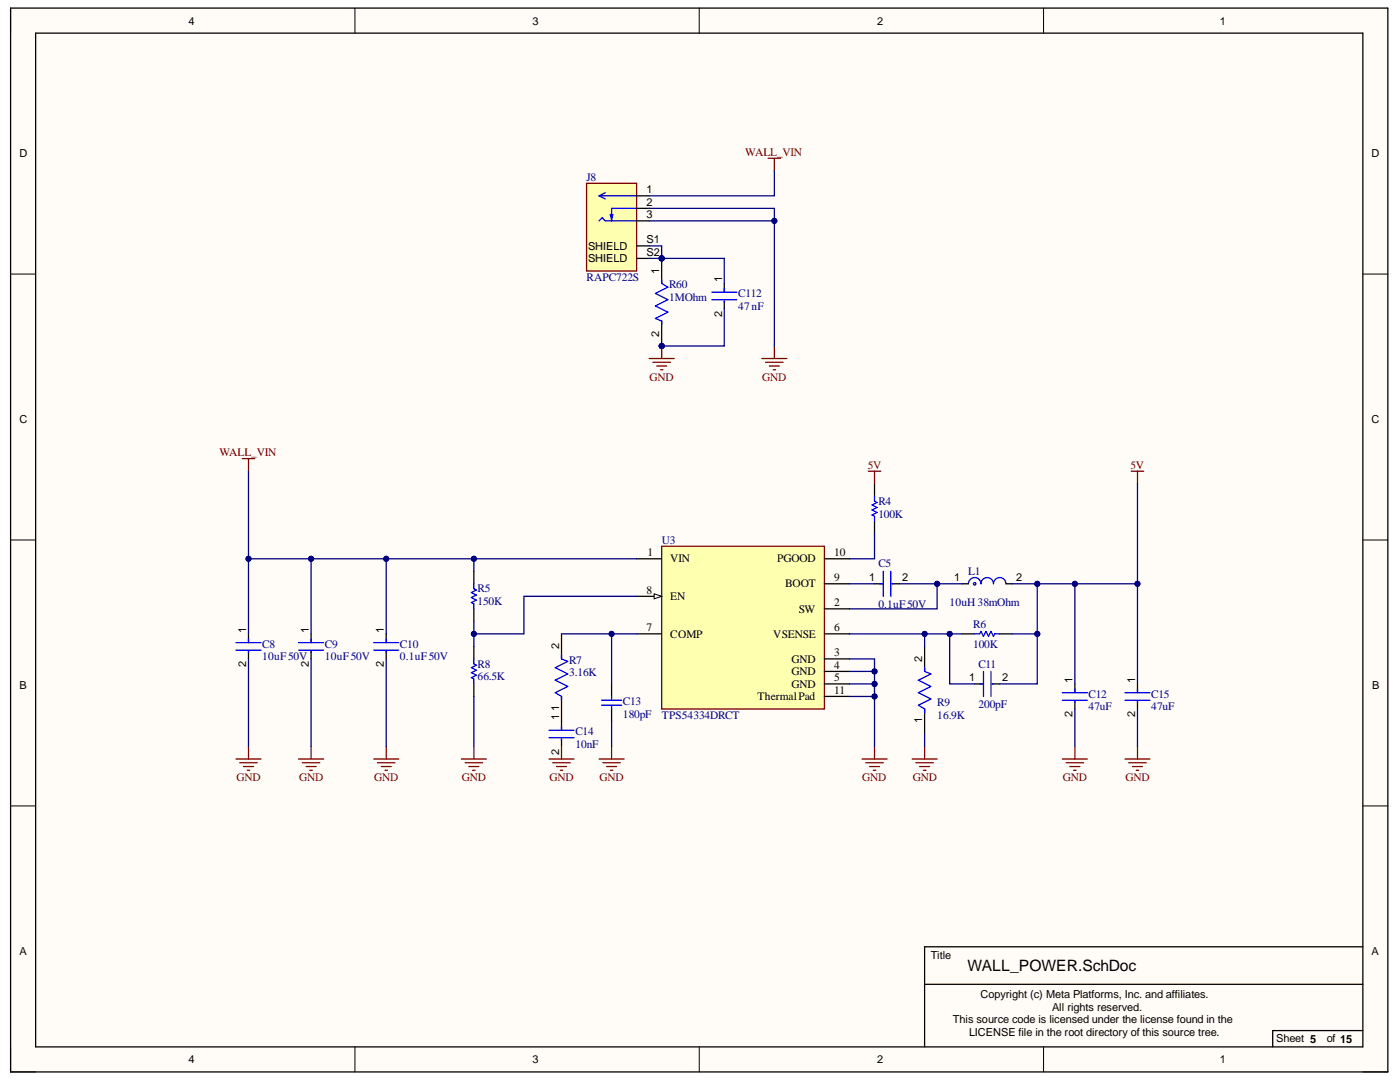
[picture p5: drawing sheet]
<svg xmlns="http://www.w3.org/2000/svg" width="279mm" height="216mm" viewBox="0 0 279 216" stroke-linecap="round" stroke-linejoin="round" font-family="sans-serif">
<defs><g id="words">
<text font-size="3.1" x="193.1" y="193.8">WALL_POWER.SchDoc</text>
<g font-size="2.3" fill="#800000">
<text x="148.7" y="31.1">WALL_VIN</text>
<text x="129.6" y="76.1">GND</text>
<text x="152.1" y="76.1">GND</text>
<text x="43.8" y="91">WALL_VIN</text>
<text x="173.2" y="93.5">5V</text>
<text x="225.6" y="93.5">5V</text>
<text x="47.2" y="155.9">GND</text>
<text x="59.7" y="155.9">GND</text>
<text x="74.7" y="155.9">GND</text>
<text x="92.2" y="155.9">GND</text>
<text x="109.7" y="155.9">GND</text>
<text x="119.7" y="155.9">GND</text>
<text x="172.1" y="155.9">GND</text>
<text x="182.1" y="155.9">GND</text>
<text x="212.1" y="155.9">GND</text>
<text x="224.6" y="155.9">GND</text>
</g>
<g font-size="2.3" fill="#000080">
<text x="117" y="36.1">J8</text>
<text x="117" y="56.1">RAPC722S</text>
<text x="133.5" y="57.5">R60</text>
<text x="147.3" y="59.3">C112</text>
<text x="133.5" y="60.1">1MOhm</text>
<text x="147.3" y="61.8">47nF</text>
<text x="175.3" y="100.7">R4</text>
<text x="175.3" y="103.3">100K</text>
<text x="132.1" y="108.5">U3</text>
<text x="175.3" y="113.2">C5</text>
<text x="95.3" y="118.2">R5</text>
<text x="193.2" y="114.8">L1</text>
<text x="95.3" y="120.8">150K</text>
<text x="175.3" y="121.3">0.1uF50V</text>
<text x="189.5" y="121">10uH38mOhm</text>
<text x="194.2" y="125.2">R6</text>
<text x="52.3" y="129.2">C8</text>
<text x="52.3" y="131.7">10uF50V</text>
<text x="64.9" y="129.2">C9</text>
<text x="64.9" y="131.7">10uF50V</text>
<text x="79.8" y="129.2">C10</text>
<text x="79.8" y="131.7">0.1uF50V</text>
<text x="194.2" y="129.2">100K</text>
<text x="95.3" y="133.3">R8</text>
<text x="95.3" y="135.7">66.5K</text>
<text x="113.6" y="132.5">R7</text>
<text x="113.6" y="135">3.16K</text>
<text x="195.3" y="133.3">C11</text>
<text x="124.3" y="140.7">C13</text>
<text x="124.3" y="143.2">180pF</text>
<text x="132.1" y="143.5">TPS54334DRCT</text>
<text x="187.1" y="141">R9</text>
<text x="187.1" y="143.5">16.9K</text>
<text x="195.3" y="141.2">200pF</text>
<text x="217.2" y="139.3">C12</text>
<text x="217.2" y="141.7">47uF</text>
<text x="229.8" y="139.3">C15</text>
<text x="229.8" y="141.7">47uF</text>
<text x="114.8" y="146.7">C14</text>
<text x="114.8" y="149.2">10nF</text>
</g>
<g font-size="2.3">
<text x="129.2" y="111">1</text>
<text x="133.8" y="112.2">VIN</text>
<text x="155.1" y="112.2">PGOOD</text>
<text x="166.5" y="111">10</text>
<text x="129" y="118.5">8</text>
<text x="133.8" y="119.7">EN</text>
<text x="156.7" y="117.2">BOOT</text>
<text x="166.5" y="116">9</text>
<text x="129" y="126">7</text>
<text x="159.4" y="122.3">SW</text>
<text x="166.5" y="121">2</text>
<text x="166.5" y="126">6</text>
<text x="133.8" y="127.3">COMP</text>
<text x="154.3" y="127.3">VSENSE</text>
<text x="166.5" y="131">3</text>
<text x="158" y="132.3">GND</text>
<text x="158" y="134.7">GND</text>
<text x="158" y="137.2">GND</text>
<text x="166.5" y="133.5">4</text>
<text x="166.5" y="136">5</text>
<text x="151.2" y="139.7">ThermalPad</text>
<text x="166.5" y="138.5">11</text>
</g>
<g font-size="2.2">
<text x="37.6" y="4.9">4</text>
<text x="106.3" y="4.9">3</text>
<text x="175" y="4.9">2</text>
<text x="243.5" y="4.9">1</text>
<text x="3.9" y="31.4">D</text>
<text x="273.7" y="31.4">D</text>
<text x="129" y="38.6">1</text>
<text x="129" y="41.1">2</text>
<text x="129" y="43.6">3</text>
<text x="117.4" y="49.9">SHIELD</text>
<text x="117.4" y="52.3">SHIELD</text>
<text x="129" y="48.6">S1</text>
<text x="129" y="51.1">S2</text>
<text x="131.6" y="54.6" transform="rotate(-90 131.6 54.6)">1</text>
<text x="144.1" y="56.3" transform="rotate(-90 144.1 56.3)">1</text>
<text x="144.1" y="63.2" transform="rotate(-90 144.1 63.2)">2</text>
<text x="131.6" y="67.2" transform="rotate(-90 131.6 67.2)">2</text>
<text x="3.9" y="84.5">C</text>
<text x="273.7" y="84.5">C</text>
<text x="173.4" y="116">1</text>
<text x="180" y="116">2</text>
<text x="190.4" y="116">1</text>
<text x="202.8" y="116">2</text>
<text x="49.1" y="126.3" transform="rotate(-90 49.1 126.3)">1</text>
<text x="61.6" y="126.3" transform="rotate(-90 61.6 126.3)">1</text>
<text x="76.6" y="126.3" transform="rotate(-90 76.6 126.3)">1</text>
<text x="111.6" y="129.5" transform="rotate(-90 111.6 129.5)">2</text>
<text x="184" y="132" transform="rotate(-90 184 132)">2</text>
<text x="3.9" y="137.6">B</text>
<text x="49.1" y="133.1" transform="rotate(-90 49.1 133.1)">2</text>
<text x="61.6" y="133.1" transform="rotate(-90 61.6 133.1)">2</text>
<text x="76.6" y="133.1" transform="rotate(-90 76.6 133.1)">2</text>
<text x="193.4" y="136">1</text>
<text x="200" y="136">2</text>
<text x="214" y="136.2" transform="rotate(-90 214 136.2)">1</text>
<text x="226.5" y="136.2" transform="rotate(-90 226.5 136.2)">1</text>
<text x="273.8" y="137.6">B</text>
<text x="111.6" y="143.7" transform="rotate(-90 111.6 143.7)">1</text>
<text x="111.6" y="141.8" transform="rotate(-90 111.6 141.8)">1</text>
<text x="214" y="143.1" transform="rotate(-90 214 143.1)">2</text>
<text x="226.5" y="143.1" transform="rotate(-90 226.5 143.1)">2</text>
<text x="184" y="144.3" transform="rotate(-90 184 144.3)">1</text>
<text x="111.6" y="150.6" transform="rotate(-90 111.6 150.6)">2</text>
<text x="3.9" y="190.7">A</text>
<text x="185.8" y="191.4">Title</text>
<text x="273.7" y="190.7">A</text>
<text x="195.7" y="199.2">Copyright (c) Meta Platforms, Inc. and affiliates.</text>
<text x="210" y="201.6">All rights reserved.</text>
<text x="190.2" y="204.2">This source code is licensed under the license found in the</text>
<text x="193.4" y="206.6">LICENSE file in the root directory of this source tree.</text>
<text x="254.7" y="207.9">Sheet 5</text>
<text x="264.8" y="207.9">of 15</text>
<text x="37.6" y="212.1">4</text>
<text x="106.3" y="212.1">3</text>
<text x="175" y="212.1">2</text>
<text x="243.5" y="212.1">1</text>
</g>
</g></defs>
<g fill="#fffcf8">
<path d="M2.1 1.6h274.9v212.3h-274.9z" fill-rule="evenodd"/>
<path d="M7.1 6.6h264.9v202.3h-264.9z" fill-rule="evenodd"/>
</g>
<g fill="none" stroke="#000" stroke-width=".2">
<path d="M2.1 1.6v5M70.8 1.6v5M139.5 1.6v5M208.3 1.6v5M2.1 54.7h5M272 54.7h5M2.1 107.7h5M272 107.8h5M2.1 160.8h5M272 160.8h5M2.1 208.9v5h5M70.8 208.9v5"/>
<path d="M139.5 208.9v5M208.3 208.9v5M272 213.9h5"/>
</g>
<path d="M2.1 1.6h274.9v212.3h-274.9zM7.1 6.6h264.9v202.3h-264.9zM144.5 56.6v1.7M144.5 60.1v1.5M184.5 196.4h87.5M272 188.9h-87.5v20M272 205.6h-18v3.3" fill="none" stroke="#000" stroke-width=".25"/>
<path d="M153.3 31.6h2.5M154.5 31.6v2.5M152 71.5h5M152.8 72.3h3.5M153.5 73h2M154.3 73.8h.5M154.5 69v2.5" fill="none" stroke="#800000" stroke-width=".25"/>
<path d="M142 58.3h5M142 59.8h5M144.5 57.6v.7M144.5 60.1v.2" fill="none" stroke="#00f" stroke-width=".25"/>
<circle cx="132" cy="51.6" r=".5" fill="#000080"/>
<circle cx="132" cy="51.6" r=".5" fill="none" stroke="#000080" stroke-width=".2"/>
<circle cx="132" cy="69" r=".5" fill="#000080"/>
<circle cx="132" cy="69" r=".5" fill="none" stroke="#000080" stroke-width=".2"/>
<path d="M132.1 51.6v5" fill="none" stroke="#000" stroke-width=".25"/>
<circle cx="132" cy="51.6" r=".5" fill="#000080"/>
<circle cx="132" cy="51.6" r=".5" fill="none" stroke="#000080" stroke-width=".2"/>
<path d="M132.1 64v5" fill="none" stroke="#000" stroke-width=".25"/>
<circle cx="132" cy="69" r=".5" fill="#000080"/>
<circle cx="132" cy="69" r=".5" fill="none" stroke="#000080" stroke-width=".2"/>
<path d="M132.1 55.8v.8l1.2 .7-2.5 1.3 2.5 1.2-2.5 1.2 2.5 1.3-2.5 1.2 1.3 .5v.8" fill="none" stroke="#00f" stroke-width=".25"/>
<path d="M129.6 71.5h5M130.3 72.3h3.5M131.1 73h1.9M131.8 73.8h.5M132.1 69v2.5" fill="none" stroke="#800000" stroke-width=".25"/>
<circle cx="132" cy="69" r=".5" fill="#000080"/>
<circle cx="132" cy="69" r=".5" fill="none" stroke="#000080" stroke-width=".2"/>
<path d="M117.1 36.6h10v17.5h-10z" fill-rule="evenodd" fill="#ffffb0"/>
<path d="M117.1 36.6h10v17.5h-10z" fill="none" stroke="#800000" stroke-width=".25"/>
<path d="M119.6 39.1h7.5M119.6 39.1l1.2 .6M120.8 38.5l-1.2 .6M119.6 44.1l.6-.7 .6 .7h6.3M127.1 41.6h-5v2.5" fill="none" stroke="#00f" stroke-width=".25"/>
<path d="M121.8 42.8h.5l-.2 1z" fill="#00f"/>
<path d="M121.8 42.8h.5l-.2 1z" fill="none" stroke="#00f" stroke-width=".25"/>
<path d="M127.1 39.1h2.5M127.1 41.6h2.5M127.1 44.1h2.5M127.1 49.1h2.5M127.1 51.6h2.5" fill="none" stroke="#000" stroke-width=".25"/>
<path d="M132.1 109h32.4v32.5h-32.4z" fill-rule="evenodd" fill="#ffffb0"/>
<path d="M132.1 109h32.4v32.5h-32.4z" fill="none" stroke="#800000" stroke-width=".25"/>
<path d="M127.1 111.5h5M127.1 119h5M164.5 116.5h5M127.1 126.5h5" fill="none" stroke="#000" stroke-width=".25"/>
<path d="M130.5 118.5l1.6 .5-1.6 .5z" fill="#f8fcff"/>
<path d="M130.5 118.5l1.6 .5-1.6 .5z" fill="none" stroke="#000" stroke-width=".2"/>
<g fill="none" stroke="#000" stroke-width=".25">
<path d="M174.5 96.5v2.5M94.6 114v2.5M164.5 111.5h5M174.5 116.5h1.8M174.5 104v2.5M178 116.5h1.5M192 116.5h1.3M200.8 116.5h1.2M49.6 126.5v1.7M49.6 130v1.5M62.1 126.5v1.7M62.1 130v1.5"/>
<path d="M77.1 126.5v1.7M77.1 130v1.5M94.6 121.5v2.5M94.6 129v2.5M94.6 136.5v2.5M112.1 126.5v5M112.1 139v6.7M122.1 136.5v2.5M164.5 121.5h5M164.5 139h5M164.5 126.5h5M164.5 131.5h5"/>
<path d="M164.5 134h5M164.5 136.5h5M184.5 129v5M192 126.5h2.5M194.5 136.5h1.8M198 136.5h1.5M199.5 126.5h2.5M214.5 136.5v1.7M214.5 140v1.5M227 136.5v1.7M227 140v1.5M112.1 147.5v1.5"/>
<path d="M122.1 141.5v2.5M184.5 141.5v5"/>
</g>
<g fill="none" stroke="#00f" stroke-width=".25">
<path d="M174.5 99v1l.5 .3-1 .5 1 .5-1 .5 1 .5-1 .5 .5 .2v1M94.6 116.5v1l.5 .2-1 .5 1 .5-1 .5 1 .5-1 .5 .5 .3v1M175.5 116.5h.8M176.3 114v5M177.8 114v5M178 116.5h.3M193.3 116.5a1.25 1.25 0 0 1 1.2-1.3 1.25 1.25 0 0 1 1.3 1.3 1.25 1.25 0 0 1 1.2-1.3 1.25 1.25 0 0 1 1.3 1.3 1.25 1.25 0 0 1 1.2-1.3 1.25 1.25 0 0 1 1.3 1.3M47.1 128.2h5M47.1 129.7h5M49.6 127.5v.7M49.6 130v.2M59.6 128.2h5"/>
<path d="M59.6 129.7h5M62.1 127.5v.7M62.1 130v.2M74.6 128.2h5M74.6 129.7h5M77.1 127.5v.7M77.1 130v.2M94.6 131.5v1l.5 .2-1 .5 1 .5-1 .5 1 .5-1 .5 .5 .3v1M112.1 130.7v.8l1.2 .5-2.5 1.2 2.5 1.3-2.5 1.2 2.5 1.3-2.5 1.2 1.3 .8v.7M120.1 139.7h4M122.1 139v.7M184.5 133.2v.8l1.3 .5-2.5 1.2 2.5 1.3-2.5 1.2 2.5 1.3-2.5 1.2 1.2 .8v.7"/>
<path d="M194.5 126.5h1l.3-.5 .5 1 .5-1 .5 1 .5-1 .5 1 .2-.5h1M195.5 136.5h.8M196.3 134v5M197.8 134v5M198 136.5h.3M212 139.7h5M212 138.2h5M214.5 137.5v.7M214.5 140v.2M224.5 139.7h5M224.5 138.2h5M227 137.5v.7"/>
<path d="M227 140v.2M109.6 145.7h5M109.6 147.2h5M112.1 145v.7M112.1 147.5v.2M120.1 140.7h4M122.1 140.7v.8"/>
<circle cx="194.5" cy="116.5" r=".25"/>
</g>
<g fill="none" stroke="#800000" stroke-width=".25">
<path d="M48.3 91.5h2.5M49.6 91.5v2.5M173.3 94h2.5M174.5 94v2.5M225.8 94h2.5M227 94v2.5M47.1 151.5h5M47.8 152.2h3.5M48.6 153h2M49.3 153.7h.5M49.6 149v2.5M59.6 151.5h5"/>
<path d="M60.3 152.2h3.5M61.1 153h2M61.8 153.7h.5M62.1 149v2.5M74.6 151.5h5M75.3 152.2h3.5M76.1 153h2M76.8 153.7h.5M77.1 149v2.5M92.1 151.5h5M92.8 152.2h3.5M93.6 153h2"/>
<path d="M94.3 153.7h.5M94.6 149v2.5M109.6 151.5h5M110.3 152.2h3.5M111.1 153h2M111.8 153.7h.5M112.1 149v2.5M119.6 151.5h5M120.3 152.2h3.5M121.1 153h2M121.8 153.7h.5M122.1 149v2.5"/>
<path d="M172 151.5h5M172.8 152.2h3.5M173.5 153h2M174.3 153.7h.5M174.5 149v2.5M182 151.5h5M182.8 152.2h3.5M183.5 153h2M184.3 153.7h.5M184.5 149v2.5M212 151.5h5M212.8 152.2h3.5"/>
<path d="M213.5 153h2M214.3 153.7h.5M214.5 149v2.5M224.5 151.5h5M225.3 152.2h3.5M226 153h2M226.8 153.7h.5M227 149v2.5"/>
</g>
<path d="M129.6 44.1h24.9" fill="none" stroke="#000080" stroke-width=".25"/>
<circle cx="154.5" cy="44.1" r=".5" fill="#000080"/>
<circle cx="154.5" cy="44.1" r=".5" fill="none" stroke="#000080" stroke-width=".2"/>
<path d="M154.5 34.1v5h-24.9M129.6 51.6h2.5" fill="none" stroke="#000080" stroke-width=".25"/>
<circle cx="132" cy="51.6" r=".5" fill="#000080"/>
<circle cx="132" cy="51.6" r=".5" fill="none" stroke="#000080" stroke-width=".2"/>
<path d="M132.1 51.6h12.4v5" fill="none" stroke="#000080" stroke-width=".25"/>
<circle cx="132" cy="51.6" r=".5" fill="#000080"/>
<circle cx="132" cy="51.6" r=".5" fill="none" stroke="#000080" stroke-width=".2"/>
<path d="M144.5 61.6v7.4h-12.4" fill="none" stroke="#000080" stroke-width=".25"/>
<circle cx="132" cy="69" r=".5" fill="#000080"/>
<circle cx="132" cy="69" r=".5" fill="none" stroke="#000080" stroke-width=".2"/>
<path d="M129.6 49.1h2.5v2.5" fill="none" stroke="#000080" stroke-width=".25"/>
<circle cx="132" cy="51.6" r=".5" fill="#000080"/>
<circle cx="132" cy="51.6" r=".5" fill="none" stroke="#000080" stroke-width=".2"/>
<path d="M62.1 111.5v15" fill="none" stroke="#000080" stroke-width=".25"/>
<circle cx="62.1" cy="111.5" r=".5" fill="#000080"/>
<circle cx="62.1" cy="111.5" r=".5" fill="none" stroke="#000080" stroke-width=".2"/>
<path d="M77.1 111.5v15" fill="none" stroke="#000080" stroke-width=".25"/>
<circle cx="77.1" cy="111.5" r=".5" fill="#000080"/>
<circle cx="77.1" cy="111.5" r=".5" fill="none" stroke="#000080" stroke-width=".2"/>
<path d="M179.5 116.5h7.5v5h-17.5M49.6 131.5v17.5M62.1 131.5v17.5M77.1 131.5v17.5M122.1 144v5" fill="none" stroke="#000080" stroke-width=".25"/>
<circle cx="187" cy="116.5" r=".5" fill="#000080"/>
<circle cx="187" cy="116.5" r=".5" fill="none" stroke="#000080" stroke-width=".2"/>
<path d="M187 116.5h5" fill="none" stroke="#000080" stroke-width=".25"/>
<circle cx="187" cy="116.5" r=".5" fill="#000080"/>
<circle cx="187" cy="116.5" r=".5" fill="none" stroke="#000080" stroke-width=".2"/>
<path d="M169.5 116.5h5M169.5 131.5h5v17.5" fill="none" stroke="#000080" stroke-width=".25"/>
<circle cx="174.5" cy="139" r=".5" fill="#000080"/>
<circle cx="174.5" cy="139" r=".5" fill="none" stroke="#000080" stroke-width=".2"/>
<circle cx="174.5" cy="136.5" r=".5" fill="#000080"/>
<circle cx="174.5" cy="136.5" r=".5" fill="none" stroke="#000080" stroke-width=".2"/>
<circle cx="174.5" cy="134" r=".5" fill="#000080"/>
<circle cx="174.5" cy="134" r=".5" fill="none" stroke="#000080" stroke-width=".2"/>
<path d="M169.5 134h5" fill="none" stroke="#000080" stroke-width=".25"/>
<circle cx="174.5" cy="134" r=".5" fill="#000080"/>
<circle cx="174.5" cy="134" r=".5" fill="none" stroke="#000080" stroke-width=".2"/>
<path d="M169.5 136.5h5" fill="none" stroke="#000080" stroke-width=".25"/>
<circle cx="174.5" cy="136.5" r=".5" fill="#000080"/>
<circle cx="174.5" cy="136.5" r=".5" fill="none" stroke="#000080" stroke-width=".2"/>
<path d="M169.5 139h5" fill="none" stroke="#000080" stroke-width=".25"/>
<circle cx="174.5" cy="139" r=".5" fill="#000080"/>
<circle cx="174.5" cy="139" r=".5" fill="none" stroke="#000080" stroke-width=".2"/>
<path d="M122.1 126.5v10" fill="none" stroke="#000080" stroke-width=".25"/>
<circle cx="122.1" cy="126.5" r=".5" fill="#000080"/>
<circle cx="122.1" cy="126.5" r=".5" fill="none" stroke="#000080" stroke-width=".2"/>
<path d="M112.1 126.5h15" fill="none" stroke="#000080" stroke-width=".25"/>
<circle cx="122.1" cy="126.5" r=".5" fill="#000080"/>
<circle cx="122.1" cy="126.5" r=".5" fill="none" stroke="#000080" stroke-width=".2"/>
<path d="M49.6 94v17.5M214.5 141.5v7.5" fill="none" stroke="#000080" stroke-width=".25"/>
<circle cx="49.6" cy="111.5" r=".5" fill="#000080"/>
<circle cx="49.6" cy="111.5" r=".5" fill="none" stroke="#000080" stroke-width=".2"/>
<path d="M207 116.5v10h-5" fill="none" stroke="#000080" stroke-width=".25"/>
<circle cx="207" cy="126.5" r=".5" fill="#000080"/>
<circle cx="207" cy="126.5" r=".5" fill="none" stroke="#000080" stroke-width=".2"/>
<circle cx="207" cy="116.5" r=".5" fill="#000080"/>
<circle cx="207" cy="116.5" r=".5" fill="none" stroke="#000080" stroke-width=".2"/>
<path d="M189.5 126.5v10h5" fill="none" stroke="#000080" stroke-width=".25"/>
<circle cx="189.5" cy="126.5" r=".5" fill="#000080"/>
<circle cx="189.5" cy="126.5" r=".5" fill="none" stroke="#000080" stroke-width=".2"/>
<path d="M207 126.5v10h-7.5" fill="none" stroke="#000080" stroke-width=".25"/>
<circle cx="207" cy="126.5" r=".5" fill="#000080"/>
<circle cx="207" cy="126.5" r=".5" fill="none" stroke="#000080" stroke-width=".2"/>
<path d="M169.5 126.5h22.5" fill="none" stroke="#000080" stroke-width=".25"/>
<circle cx="189.5" cy="126.5" r=".5" fill="#000080"/>
<circle cx="189.5" cy="126.5" r=".5" fill="none" stroke="#000080" stroke-width=".2"/>
<circle cx="184.5" cy="126.5" r=".5" fill="#000080"/>
<circle cx="184.5" cy="126.5" r=".5" fill="none" stroke="#000080" stroke-width=".2"/>
<path d="M184.5 126.5v2.5" fill="none" stroke="#000080" stroke-width=".25"/>
<circle cx="184.5" cy="126.5" r=".5" fill="#000080"/>
<circle cx="184.5" cy="126.5" r=".5" fill="none" stroke="#000080" stroke-width=".2"/>
<path d="M127.1 111.5h-77.5v15M174.5 106.5v5h-5M184.5 146.5v2.5" fill="none" stroke="#000080" stroke-width=".25"/>
<circle cx="49.6" cy="111.5" r=".5" fill="#000080"/>
<circle cx="49.6" cy="111.5" r=".5" fill="none" stroke="#000080" stroke-width=".2"/>
<circle cx="62.1" cy="111.5" r=".5" fill="#000080"/>
<circle cx="62.1" cy="111.5" r=".5" fill="none" stroke="#000080" stroke-width=".2"/>
<circle cx="77.1" cy="111.5" r=".5" fill="#000080"/>
<circle cx="77.1" cy="111.5" r=".5" fill="none" stroke="#000080" stroke-width=".2"/>
<circle cx="94.6" cy="111.5" r=".5" fill="#000080"/>
<circle cx="94.6" cy="111.5" r=".5" fill="none" stroke="#000080" stroke-width=".2"/>
<path d="M94.6 111.5v2.5" fill="none" stroke="#000080" stroke-width=".25"/>
<circle cx="94.6" cy="111.5" r=".5" fill="#000080"/>
<circle cx="94.6" cy="111.5" r=".5" fill="none" stroke="#000080" stroke-width=".2"/>
<path d="M94.6 124v5" fill="none" stroke="#000080" stroke-width=".25"/>
<circle cx="94.6" cy="126.5" r=".5" fill="#000080"/>
<circle cx="94.6" cy="126.5" r=".5" fill="none" stroke="#000080" stroke-width=".2"/>
<path d="M127.1 119h-22.5v7.5h-10M94.6 139v10" fill="none" stroke="#000080" stroke-width=".25"/>
<circle cx="94.6" cy="126.5" r=".5" fill="#000080"/>
<circle cx="94.6" cy="126.5" r=".5" fill="none" stroke="#000080" stroke-width=".2"/>
<path d="M129.6 41.6h24.9v27.4" fill="none" stroke="#000080" stroke-width=".25"/>
<circle cx="154.5" cy="44.1" r=".5" fill="#000080"/>
<circle cx="154.5" cy="44.1" r=".5" fill="none" stroke="#000080" stroke-width=".2"/>
<path d="M227 116.5v20" fill="none" stroke="#000080" stroke-width=".25"/>
<circle cx="227" cy="116.5" r=".5" fill="#000080"/>
<circle cx="227" cy="116.5" r=".5" fill="none" stroke="#000080" stroke-width=".2"/>
<path d="M227 96.5v20h-25M227 141.5v7.5" fill="none" stroke="#000080" stroke-width=".25"/>
<circle cx="207" cy="116.5" r=".5" fill="#000080"/>
<circle cx="207" cy="116.5" r=".5" fill="none" stroke="#000080" stroke-width=".2"/>
<circle cx="214.5" cy="116.5" r=".5" fill="#000080"/>
<circle cx="214.5" cy="116.5" r=".5" fill="none" stroke="#000080" stroke-width=".2"/>
<circle cx="227" cy="116.5" r=".5" fill="#000080"/>
<circle cx="227" cy="116.5" r=".5" fill="none" stroke="#000080" stroke-width=".2"/>
<path d="M214.5 116.5v20" fill="none" stroke="#000080" stroke-width=".25"/>
<circle cx="214.5" cy="116.5" r=".5" fill="#000080"/>
<circle cx="214.5" cy="116.5" r=".5" fill="none" stroke="#000080" stroke-width=".2"/>
<use href="#words"/>
</svg>
